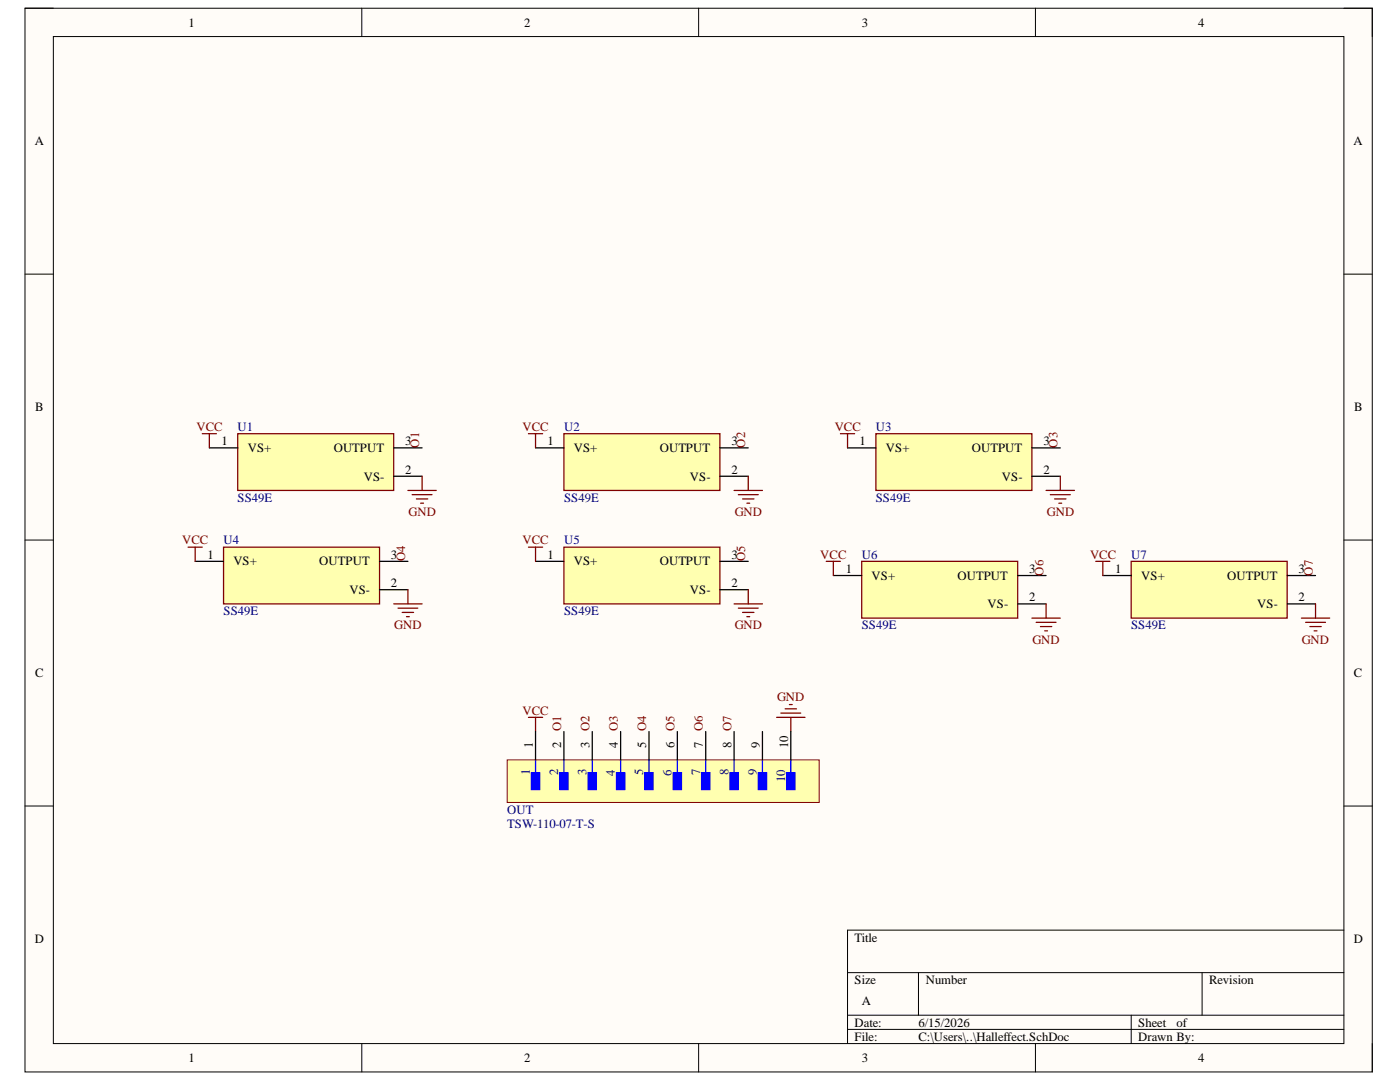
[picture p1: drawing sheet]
<svg xmlns="http://www.w3.org/2000/svg" width="279mm" height="216mm" viewBox="0 0 279 216" stroke-linecap="round" stroke-linejoin="round" font-family="sans-serif">
<defs><g id="words">
<g font-size="2.5">
<text x="37.6" y="5.3">1</text>
<text x="104.6" y="5.3">2</text>
<text x="172" y="5.3">3</text>
<text x="239.1" y="5.3">4</text>
<text x="6.9" y="29">A</text>
<text x="270.1" y="29">A</text>
<text x="7" y="82.1">B</text>
<text x="270.3" y="82.1">B</text>
<text x="44.2" y="88.8">1</text>
<text x="80.9" y="88.8">3</text>
<text x="109.3" y="88.8">1</text>
<text x="146" y="88.8">3</text>
<text x="171.6" y="88.8">1</text>
<text x="208.2" y="88.8">3</text>
<text x="49.4" y="90.3">VS+</text>
<text x="66.6" y="90.3">OUTPUT</text>
<text x="72.6" y="95.9">VS-</text>
<text x="80.9" y="94.5">2</text>
<text x="114.5" y="90.3">VS+</text>
<text x="131.7" y="90.3">OUTPUT</text>
<text x="137.7" y="95.9">VS-</text>
<text x="146" y="94.5">2</text>
<text x="176.8" y="90.3">VS+</text>
<text x="194" y="90.3">OUTPUT</text>
<text x="200" y="95.9">VS-</text>
<text x="208.2" y="94.5">2</text>
<text x="41.4" y="111.5">1</text>
<text x="46.6" y="112.8">VS+</text>
<text x="63.7" y="112.8">OUTPUT</text>
<text x="78" y="111.5">3</text>
<text x="109.3" y="111.5">1</text>
<text x="114.5" y="112.8">VS+</text>
<text x="131.7" y="112.8">OUTPUT</text>
<text x="146" y="111.5">3</text>
<text x="69.7" y="118.5">VS-</text>
<text x="78" y="117.1">2</text>
<text x="137.7" y="118.5">VS-</text>
<text x="146" y="117.1">2</text>
<text x="168.8" y="114.3">1</text>
<text x="173.9" y="115.7">VS+</text>
<text x="191.1" y="115.7">OUTPUT</text>
<text x="205.4" y="119.9">2</text>
<text x="205.4" y="114.3">3</text>
<text x="222.5" y="114.3">1</text>
<text x="227.8" y="115.7">VS+</text>
<text x="244.9" y="115.7">OUTPUT</text>
<text x="259.1" y="119.9">2</text>
<text x="259.1" y="114.3">3</text>
<text x="197.1" y="121.4">VS-</text>
<text x="250.9" y="121.4">VS-</text>
<text x="7" y="135.1">C</text>
<text x="270.2" y="135.1">C</text>
<text x="106.3" y="149.3" transform="rotate(-90 106.3 149.3)">1</text>
<text x="112" y="149.3" transform="rotate(-90 112 149.3)">2</text>
<text x="117.6" y="149.3" transform="rotate(-90 117.6 149.3)">3</text>
<text x="123.3" y="149.3" transform="rotate(-90 123.3 149.3)">4</text>
<text x="129" y="149.3" transform="rotate(-90 129 149.3)">5</text>
<text x="134.6" y="149.3" transform="rotate(-90 134.6 149.3)">6</text>
<text x="140.3" y="149.3" transform="rotate(-90 140.3 149.3)">7</text>
<text x="146" y="149.3" transform="rotate(-90 146 149.3)">8</text>
<text x="151.6" y="149.3" transform="rotate(-90 151.6 149.3)">9</text>
<text x="157.3" y="149.3" transform="rotate(-90 157.3 149.3)">10</text>
<text x="6.9" y="188.2">D</text>
<text x="170.5" y="187.9">Title</text>
<text x="270.2" y="188.2">D</text>
<text x="170.5" y="196.3">Size</text>
<text x="184.7" y="196.3">Number</text>
<text x="241.3" y="196.3">Revision</text>
<text x="172" y="200.6">A</text>
<text x="170.5" y="204.9">Date:</text>
<text x="170.5" y="207.6">File:</text>
<text x="183.3" y="204.9">6/15/2026</text>
<text x="183.3" y="207.6">C:\Users\..\Halleffect.SchDoc</text>
<text x="227.2" y="204.9">Sheet</text>
<text x="227.2" y="207.6">Drawn By:</text>
<text x="234.8" y="204.9">of</text>
<text x="37.6" y="212">1</text>
<text x="104.6" y="212">2</text>
<text x="172" y="212">3</text>
<text x="239.1" y="212">4</text>
</g>
<g font-size="2.5" fill="#800000">
<text x="39.2" y="86">VCC</text>
<text x="83.7" y="89.3" transform="rotate(-90 83.7 89.3)">O1</text>
<text x="104.3" y="86">VCC</text>
<text x="148.7" y="89.3" transform="rotate(-90 148.7 89.3)">O2</text>
<text x="166.6" y="86">VCC</text>
<text x="211" y="89.3" transform="rotate(-90 211 89.3)">O3</text>
<text x="81.6" y="102.9">GND</text>
<text x="146.6" y="102.9">GND</text>
<text x="208.9" y="102.9">GND</text>
<text x="36.3" y="108.6">VCC</text>
<text x="80.9" y="112" transform="rotate(-90 80.9 112)">O4</text>
<text x="104.3" y="108.6">VCC</text>
<text x="148.7" y="112" transform="rotate(-90 148.7 112)">O5</text>
<text x="163.7" y="111.5">VCC</text>
<text x="217.5" y="111.5">VCC</text>
<text x="208.2" y="114.9" transform="rotate(-90 208.2 114.9)">O6</text>
<text x="262" y="114.9" transform="rotate(-90 262 114.9)">O7</text>
<text x="78.7" y="125.6">GND</text>
<text x="146.6" y="125.6">GND</text>
<text x="206" y="128.5">GND</text>
<text x="259.8" y="128.5">GND</text>
<text x="104.3" y="142.6">VCC</text>
<text x="155.1" y="139.8">GND</text>
<text x="112" y="146" transform="rotate(-90 112 146)">O1</text>
<text x="117.6" y="146" transform="rotate(-90 117.6 146)">O2</text>
<text x="123.3" y="146" transform="rotate(-90 123.3 146)">O3</text>
<text x="129" y="146" transform="rotate(-90 129 146)">O4</text>
<text x="134.6" y="146" transform="rotate(-90 134.6 146)">O5</text>
<text x="140.3" y="146" transform="rotate(-90 140.3 146)">O6</text>
<text x="146" y="146" transform="rotate(-90 146 146)">O7</text>
</g>
<g font-size="2.5" fill="#000080">
<text x="47.4" y="86">U1</text>
<text x="112.6" y="86">U2</text>
<text x="174.8" y="86">U3</text>
<text x="47.4" y="100.1">SS49E</text>
<text x="112.6" y="100.1">SS49E</text>
<text x="174.8" y="100.1">SS49E</text>
<text x="44.6" y="108.6">U4</text>
<text x="112.6" y="108.6">U5</text>
<text x="172" y="111.5">U6</text>
<text x="225.7" y="111.5">U7</text>
<text x="44.6" y="122.8">SS49E</text>
<text x="112.6" y="122.8">SS49E</text>
<text x="172" y="125.6">SS49E</text>
<text x="225.7" y="125.6">SS49E</text>
<text x="105.7" y="154.6" transform="rotate(-90 105.7 154.6)">1</text>
<text x="111.4" y="154.7" transform="rotate(-90 111.4 154.7)">2</text>
<text x="117.1" y="154.7" transform="rotate(-90 117.1 154.7)">3</text>
<text x="122.7" y="154.8" transform="rotate(-90 122.7 154.8)">4</text>
<text x="128.4" y="154.7" transform="rotate(-90 128.4 154.7)">5</text>
<text x="134" y="154.8" transform="rotate(-90 134 154.8)">6</text>
<text x="139.7" y="154.7" transform="rotate(-90 139.7 154.7)">7</text>
<text x="145.4" y="154.7" transform="rotate(-90 145.4 154.7)">8</text>
<text x="151" y="154.7" transform="rotate(-90 151 154.7)">9</text>
<text x="156.7" y="156.1" transform="rotate(-90 156.7 156.1)">10</text>
<text x="101.2" y="162.4">OUT</text>
<text x="101.2" y="165.2">TSW-110-07-T-S</text>
</g>
</g></defs>
<path d="M5 1.6h268.9v212.3h-268.9z" fill-rule="evenodd" fill="#fffcf8"/>
<path d="M5 1.6h268.9v212.3h-268.9z" fill="none" stroke="#000" stroke-width=".2"/>
<path d="M10.6 7.3h257.6v200.9h-257.6z" fill-rule="evenodd" fill="#fffcf8"/>
<g fill="none" stroke="#000" stroke-width=".2">
<path d="M5 1.6h5.6M10.6 7.3h257.6v200.9h-257.6zM72.2 1.6v5.7M139.4 1.6v5.7M206.6 1.6v5.7M268.2 1.6h5.7v5.7M5 54.7h5.6M268.2 54.7h5.7M5 107.8h5.6M268.2 107.8h5.7M5 160.8h5.6M268.2 160.8h5.7"/>
<path d="M169.1 194.1h99.1M183.3 194.1v8.5M239.9 194.1v8.5M268.2 185.6h-99.1v22.6M72.2 208.2v5.7M139.4 208.2v5.7M169.1 202.6h99.1M169.1 205.4h99.1M206.6 208.2v5.7M225.8 202.6v5.6M273.9 208.2v5.7"/>
</g>
<path d="M47.4 86.5h31.2v11.4h-31.2z" fill-rule="evenodd" fill="#ffffb0"/>
<path d="M47.4 86.5h31.2v11.4h-31.2z" fill="none" stroke="#800000" stroke-width=".25"/>
<path d="M41.8 89.4h5.6M78.6 89.4h5.6M78.6 95h5.6" fill="none" stroke="#000" stroke-width=".25"/>
<path d="M112.5 86.5h31.2v11.4h-31.2z" fill-rule="evenodd" fill="#ffffb0"/>
<path d="M112.5 86.5h31.2v11.4h-31.2z" fill="none" stroke="#800000" stroke-width=".25"/>
<path d="M106.9 89.4h5.6M143.7 89.4h5.6M143.7 95h5.6" fill="none" stroke="#000" stroke-width=".25"/>
<path d="M174.8 86.5h31.1v11.4h-31.1z" fill-rule="evenodd" fill="#ffffb0"/>
<path d="M174.8 86.5h31.1v11.4h-31.1z" fill="none" stroke="#800000" stroke-width=".25"/>
<path d="M169.1 89.4h5.7M205.9 89.4h5.7M205.9 95h5.7" fill="none" stroke="#000" stroke-width=".25"/>
<path d="M44.6 109.2h31.1v11.3h-31.1z" fill-rule="evenodd" fill="#ffffb0"/>
<path d="M44.6 109.2h31.1v11.3h-31.1z" fill="none" stroke="#800000" stroke-width=".25"/>
<path d="M39 112h5.6M75.7 112h5.7M75.7 117.7h5.7" fill="none" stroke="#000" stroke-width=".25"/>
<path d="M112.5 109.2h31.2v11.3h-31.2z" fill-rule="evenodd" fill="#ffffb0"/>
<g fill="none" stroke="#800000" stroke-width=".25">
<path d="M40.4 86.5h2.8M41.8 86.5v2.9M81.4 97.9h5.7M82.3 98.7h3.9M83.1 99.6h2.3M84.2 95v2.9M105.5 86.5h2.8M106.9 86.5v2.9M146.5 97.9h5.7M147.3 98.7h4M148.2 99.6h2.3M149.3 95v2.9"/>
<path d="M167.7 86.5h2.9M169.1 86.5v2.9M208.8 97.9h5.6M209.6 98.7h4M210.5 99.6h2.2M211.6 95v2.9M37.5 109.2h2.9M39 109.2v2.8M81.4 117.7v2.8M84 100.4h.5M105.5 109.2h2.8M106.9 109.2v2.8"/>
<path d="M112.5 109.2h31.2v11.3h-31.2zM149.1 100.4h.5M149.3 117.7v2.8M211.3 100.4h.6M78.6 120.5h5.6M79.4 121.3h4M80.3 122.2h2.2M81.1 123h.6M146.5 120.5h5.7M147.3 121.3h4M148.2 122.2h2.3M149.1 123h.5"/>
<path d="M105.5 143.1h2.8M106.9 143.1v2.9M155 143.1h5.7M155.8 142.3h4M156.7 141.4h2.3M157.5 140.6h.6M157.8 143.1v2.9"/>
</g>
<path d="M106.9 112h5.6M143.7 112h5.6M143.7 117.7h5.6" fill="none" stroke="#000" stroke-width=".25"/>
<path d="M172 112h31.1v11.3h-31.1z" fill-rule="evenodd" fill="#ffffb0"/>
<path d="M164.9 112h2.8M166.3 112v2.8M172 112h31.1v11.3h-31.1zM205.9 123.3h5.7M206.8 124.2h4M207.6 125h2.3M208.5 125.9h.6M208.8 120.5v2.8" fill="none" stroke="#800000" stroke-width=".25"/>
<path d="M166.3 114.8h5.7M203.1 114.8h5.7M203.1 120.5h5.7" fill="none" stroke="#000" stroke-width=".25"/>
<path d="M225.8 112h31.1v11.3h-31.1z" fill-rule="evenodd" fill="#ffffb0"/>
<path d="M218.7 112h2.8M220.1 112v2.8M225.8 112h31.1v11.3h-31.1zM259.7 123.3h5.7M260.6 124.2h3.9M261.4 125h2.3M262.3 125.9h.5M262.5 120.5v2.8" fill="none" stroke="#800000" stroke-width=".25"/>
<path d="M220.1 114.8h5.7M256.9 114.8h5.6M256.9 120.5h5.6" fill="none" stroke="#000" stroke-width=".25"/>
<path d="M101.2 151.6h62.3v8.5h-62.3z" fill-rule="evenodd" fill="#ffffb0"/>
<path d="M101.2 151.6h62.3v8.5h-62.3z" fill="none" stroke="#800000" stroke-width=".2"/>
<path d="M106 154.2h1.7v3.4h-1.7z" fill-rule="evenodd" fill="#00f"/>
<path d="M106 154.2h1.7v3.4h-1.7z" fill="none" stroke="#00f" stroke-width=".2"/>
<path d="M106.9 151.6v3.4" fill="none" stroke="#00f" stroke-width=".25"/>
<path d="M111.7 154.2h1.7v3.4h-1.7z" fill-rule="evenodd" fill="#00f"/>
<path d="M111.7 154.2h1.7v3.4h-1.7z" fill="none" stroke="#00f" stroke-width=".2"/>
<path d="M112.5 151.6v3.4" fill="none" stroke="#00f" stroke-width=".25"/>
<path d="M117.4 154.2h1.6v3.4h-1.6z" fill-rule="evenodd" fill="#00f"/>
<path d="M117.4 154.2h1.6v3.4h-1.6z" fill="none" stroke="#00f" stroke-width=".2"/>
<path d="M118.2 151.6v3.4" fill="none" stroke="#00f" stroke-width=".25"/>
<path d="M123 154.2h1.7v3.4h-1.7z" fill-rule="evenodd" fill="#00f"/>
<path d="M123 154.2h1.7v3.4h-1.7z" fill="none" stroke="#00f" stroke-width=".2"/>
<path d="M123.9 151.6v3.4" fill="none" stroke="#00f" stroke-width=".25"/>
<path d="M128.7 154.2h1.7v3.4h-1.7z" fill-rule="evenodd" fill="#00f"/>
<path d="M128.7 154.2h1.7v3.4h-1.7z" fill="none" stroke="#00f" stroke-width=".2"/>
<path d="M129.5 151.6v3.4" fill="none" stroke="#00f" stroke-width=".25"/>
<path d="M134.3 154.2h1.7v3.4h-1.7z" fill-rule="evenodd" fill="#00f"/>
<path d="M134.3 154.2h1.7v3.4h-1.7z" fill="none" stroke="#00f" stroke-width=".2"/>
<path d="M135.2 151.6v3.4" fill="none" stroke="#00f" stroke-width=".25"/>
<path d="M140 154.2h1.7v3.4h-1.7z" fill-rule="evenodd" fill="#00f"/>
<path d="M140 154.2h1.7v3.4h-1.7z" fill="none" stroke="#00f" stroke-width=".2"/>
<path d="M140.8 151.6v3.4" fill="none" stroke="#00f" stroke-width=".25"/>
<path d="M145.7 154.2h1.6v3.4h-1.6z" fill-rule="evenodd" fill="#00f"/>
<path d="M145.7 154.2h1.6v3.4h-1.6z" fill="none" stroke="#00f" stroke-width=".2"/>
<path d="M146.5 151.6v3.4" fill="none" stroke="#00f" stroke-width=".25"/>
<path d="M151.3 154.2h1.7v3.4h-1.7z" fill-rule="evenodd" fill="#00f"/>
<path d="M151.3 154.2h1.7v3.4h-1.7z" fill="none" stroke="#00f" stroke-width=".2"/>
<path d="M152.2 151.6v3.4" fill="none" stroke="#00f" stroke-width=".25"/>
<path d="M157 154.2h1.7v3.4h-1.7z" fill-rule="evenodd" fill="#00f"/>
<path d="M157 154.2h1.7v3.4h-1.7z" fill="none" stroke="#00f" stroke-width=".2"/>
<path d="M157.8 151.6v3.4" fill="none" stroke="#00f" stroke-width=".25"/>
<path d="M106.9 146v5.6M112.5 146v5.6M118.2 146v5.6M123.9 146v5.6M129.5 146v5.6M135.2 146v5.6M140.8 146v5.6M146.5 146v5.6M152.2 146v5.6M157.8 146v5.6" fill="none" stroke="#000" stroke-width=".25"/>
<use href="#words"/>
</svg>
